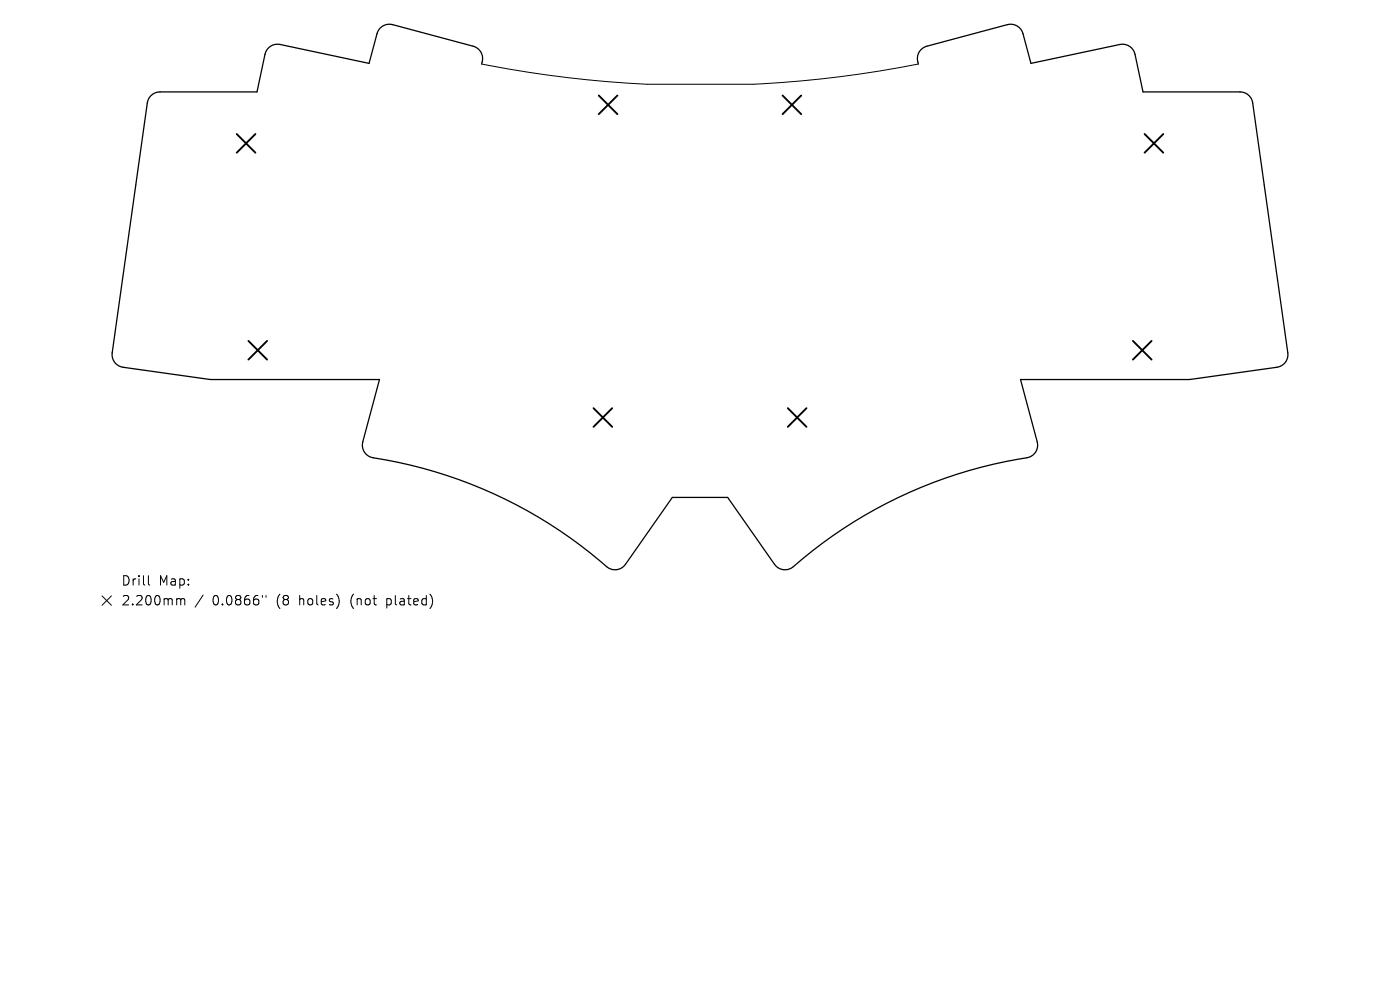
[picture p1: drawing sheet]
<svg xmlns="http://www.w3.org/2000/svg" width="297mm" height="210mm" viewBox="0 0 297 210" stroke-linecap="round" stroke-linejoin="round" font-family="sans-serif">
<defs><g id="words">
<g font-size="2.8">
<text x="25.6" y="124.5">Drill</text>
<text x="33.6" y="124.5">Map:</text>
<text x="25.6" y="128.7">2.200mm</text>
<text x="45.1" y="128.7">0.0866&quot;</text>
<text x="58.8" y="128.7">(8</text>
<text x="63.8" y="128.7">holes)</text>
<text x="74.8" y="128.7">(not</text>
<text x="82.6" y="128.7">plated)</text>
</g>
</g></defs>
<path d="M102.2 13.6a240 240 0 0 0 35.1 4.3h22.5a238.9 238.9 0 0 0 35-4.3M21.6 126.4l2 2M23.6 126.4l-2 2M31.5 122.1v1.7l.3 .3M37.8 127l.4 .1 .1 .2M38.3 127.3l.3-.3 .5 .1 .1 1.2M38.3 127.3v1M43.1 126.2l-1.7 2.6M55.7 126.3v.4M56.4 126.3v.4" fill="none" stroke="#000" stroke-width=".21"/>
<path d="M102.2 13.6a2.77 2.77 0 0 0-1.8-3.8l-17.1-4.6a2.71 2.71 0 0 0-3.3 1.9l-1.7 6.3-18.9-4a2.71 2.71 0 0 0-3.2 2.1l-1.7 8h-20.6a2.71 2.71 0 0 0-2.6 2.3l-7.5 53a2.71 2.71 0 0 0 2.3 3.1l18.7 2.6h35.7l-3.5 13.2a2.71 2.71 0 0 0 2.2 3.4 98.6 98.6 0 0 1 49.9 23.4 2.71 2.71 0 0 0 3.6-.8l9.9-14.2h11.8l9.9 14.2a2.71 2.71 0 0 0 4 .5 98.6 98.6 0 0 1 50-23.2 2.71 2.71 0 0 0 1.7-3.3l-3.5-13.2h35.7l18.7-2.6a2.71 2.71 0 0 0 2.3-3.1l-7.4-53a2.71 2.71 0 0 0-2.7-2.3h-20.6l-1.7-8a2.71 2.71 0 0 0-3.2-2.1l-18.9 4-1.7-6.3a2.71 2.71 0 0 0-3.3-1.9l-17.1 4.6a2.76 2.76 0 0 0-1.8 3.8" fill="none" stroke="#000" stroke-width=".27"/>
<g fill="none" stroke="#000" stroke-width=".4">
<path d="M50.2 28.4l4 4M54.2 28.4l-4 4M127 20.3l4 3.9M131 20.3l-4 3.9M166 20.3l4 3.9M170 20.3l-4 3.9M242.8 28.4l4 4M246.8 28.4l-4 4M52.7 72.3l4 4M56.7 72.3l-4 4M240.3 72.3l4 4M244.3 72.3l-4 4"/>
<path d="M125.9 86.6l4 4M129.9 86.6l-4 4M167.1 86.6l4 4M171.1 86.6l-4 4"/>
</g>
<use href="#words"/>
</svg>
